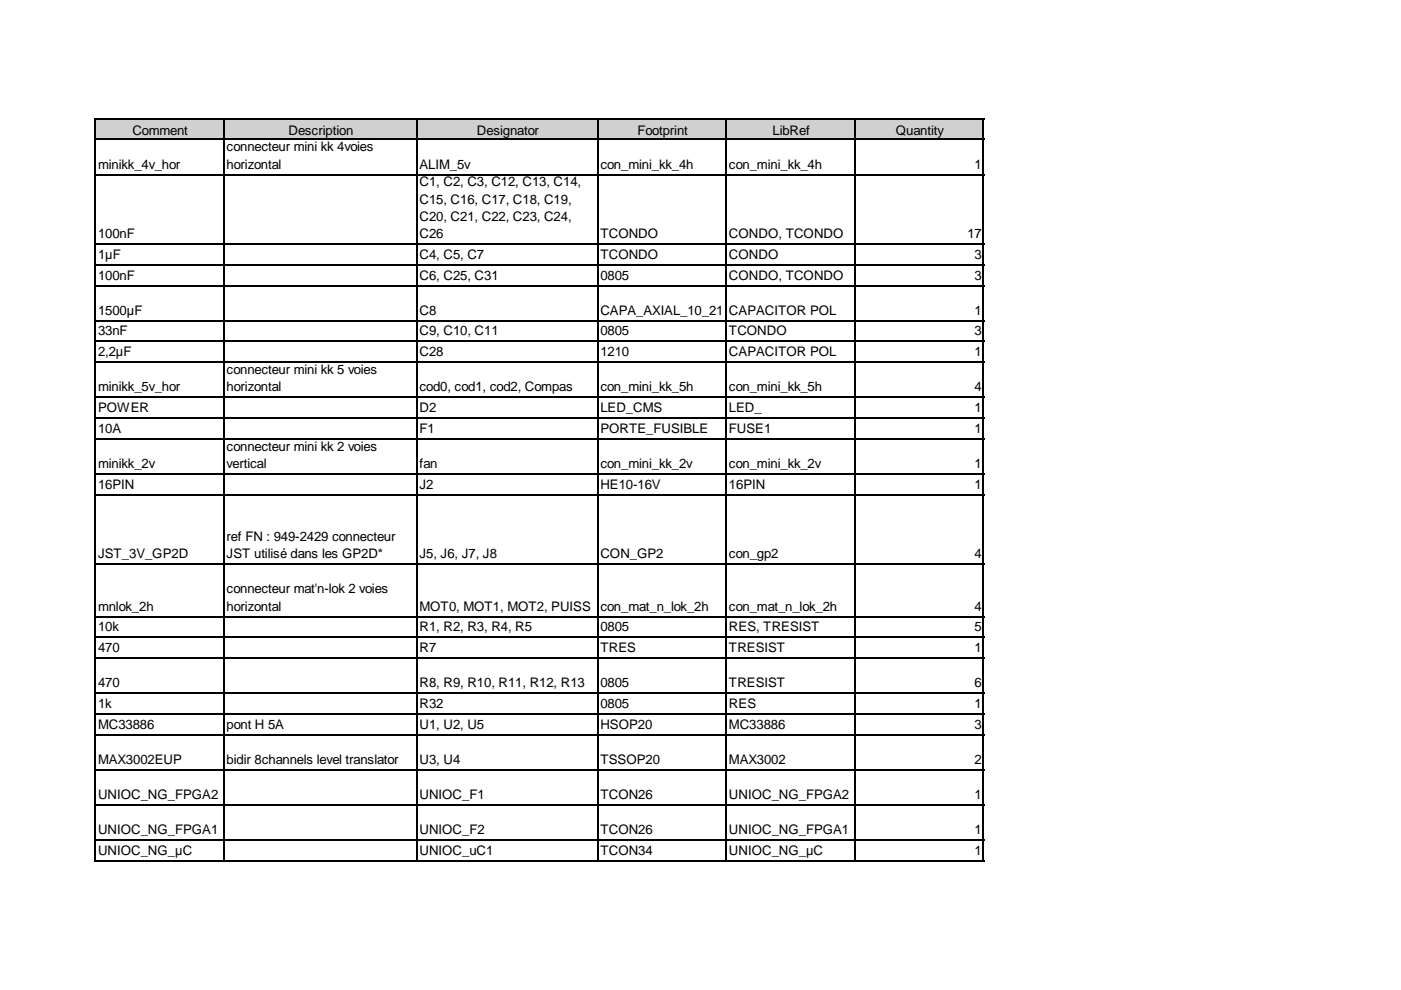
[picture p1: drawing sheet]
<svg xmlns="http://www.w3.org/2000/svg" width="297mm" height="210mm" viewBox="0 0 297 210" stroke-linecap="round" stroke-linejoin="round" font-family="sans-serif">
<defs><g id="words">
<g font-size="2.8">
<text x="28.1" y="28.5">Comment</text>
<text x="61.2" y="28.5">Description</text>
<text x="101.1" y="28.5">Designator</text>
<text x="135.2" y="28.5">Footprint</text>
<text x="163.8" y="28.5">LibRef</text>
<text x="189.9" y="28.5">Quantity</text>
<text x="20.8" y="35.7">minikk_4v_hor</text>
<text x="48" y="32.1">connecteur mini kk 4voies</text>
<text x="48" y="35.7">horizontal</text>
<text x="88.9" y="35.7">ALIM_5v</text>
<text x="127.3" y="35.7">con_mini_kk_4h</text>
<text x="154.6" y="35.7">con_mini_kk_4h</text>
<text x="206.6" y="35.7">1</text>
<text x="88.9" y="39.5">C1, C2, C3, C12, C13, C14,</text>
<text x="88.9" y="43.2">C15, C16, C17, C18, C19,</text>
<text x="88.9" y="46.8">C20, C21, C22, C23, C24,</text>
<text x="20.8" y="50.5">100nF</text>
<text x="88.9" y="50.5">C26</text>
<text x="127.3" y="50.5">TCONDO</text>
<text x="154.6" y="50.5">CONDO, TCONDO</text>
<text x="205.1" y="50.5">17</text>
<text x="20.8" y="54.9">1µF</text>
<text x="20.8" y="59.3">100nF</text>
<text x="88.9" y="54.9">C4, C5, C7</text>
<text x="88.9" y="59.3">C6, C25, C31</text>
<text x="127.3" y="59.3">0805</text>
<text x="127.3" y="54.9">TCONDO</text>
<text x="154.6" y="59.3">CONDO, TCONDO</text>
<text x="154.6" y="54.9">CONDO</text>
<text x="206.6" y="59.3">3</text>
<text x="206.6" y="54.9">3</text>
<text x="20.8" y="66.7">1500µF</text>
<text x="20.8" y="71.1">33nF</text>
<text x="88.9" y="66.7">C8</text>
<text x="88.9" y="71.1">C9, C10, C11</text>
<text x="127.3" y="71.1">0805</text>
<text x="127.3" y="66.7">CAPA_AXIAL_10_21 CAPACITOR POL</text>
<text x="154.6" y="71.1">TCONDO</text>
<text x="206.6" y="71.1">3</text>
<text x="206.6" y="66.7">1</text>
<text x="20.8" y="75.5">2,2µF</text>
<text x="88.9" y="75.5">C28</text>
<text x="127.3" y="75.5">1210</text>
<text x="154.6" y="75.5">CAPACITOR POL</text>
<text x="206.6" y="75.5">1</text>
<text x="20.8" y="83">minikk_5v_hor</text>
<text x="48" y="79.3">connecteur mini kk 5 voies</text>
<text x="48" y="83">horizontal</text>
<text x="88.9" y="83">cod0, cod1, cod2, Compas</text>
<text x="127.3" y="83">con_mini_kk_5h</text>
<text x="154.6" y="83">con_mini_kk_5h</text>
<text x="206.6" y="83">4</text>
<text x="20.8" y="87.4">POWER</text>
<text x="88.9" y="87.4">D2</text>
<text x="127.3" y="87.4">LED_CMS</text>
<text x="154.6" y="87.4">LED_</text>
<text x="206.6" y="87.4">1</text>
<text x="20.8" y="91.8">10A</text>
<text x="48" y="95.6">connecteur mini kk 2 voies</text>
<text x="88.9" y="91.8">F1</text>
<text x="127.3" y="91.8">PORTE_FUSIBLE</text>
<text x="154.6" y="91.8">FUSE1</text>
<text x="206.6" y="91.8">1</text>
<text x="20.8" y="99.2">minikk_2v</text>
<text x="48" y="99.2">vertical</text>
<text x="88.9" y="99.2">fan</text>
<text x="127.3" y="99.2">con_mini_kk_2v</text>
<text x="154.6" y="99.2">con_mini_kk_2v</text>
<text x="206.6" y="99.2">1</text>
<text x="20.8" y="103.6">16PIN</text>
<text x="88.9" y="103.6">J2</text>
<text x="127.3" y="103.6">HE10-16V</text>
<text x="154.6" y="103.6">16PIN</text>
<text x="206.6" y="103.6">1</text>
<text x="20.8" y="118.4">JST_3V_GP2D</text>
<text x="48" y="114.7">ref FN : 949-2429 connecteur</text>
<text x="48" y="118.4">JST utilisé dans les GP2D*</text>
<text x="88.9" y="118.4">J5, J6, J7, J8</text>
<text x="127.3" y="118.4">CON_GP2</text>
<text x="154.6" y="118.4">con_gp2</text>
<text x="206.6" y="118.4">4</text>
<text x="48" y="125.8">connecteur mat'n-lok 2 voies</text>
<text x="20.8" y="129.5">mnlok_2h</text>
<text x="48" y="129.5">horizontal</text>
<text x="88.9" y="129.5">MOT0, MOT1, MOT2, PUISS</text>
<text x="127.3" y="129.5">con_mat_n_lok_2h</text>
<text x="154.6" y="129.5">con_mat_n_lok_2h</text>
<text x="206.6" y="129.5">4</text>
<text x="20.8" y="133.9">10k</text>
<text x="88.9" y="133.9">R1, R2, R3, R4, R5</text>
<text x="127.3" y="133.9">0805</text>
<text x="154.6" y="133.9">RES, TRESIST</text>
<text x="206.6" y="133.9">5</text>
<text x="20.8" y="138.3">470</text>
<text x="88.9" y="138.3">R7</text>
<text x="127.3" y="138.3">TRES</text>
<text x="154.6" y="138.3">TRESIST</text>
<text x="206.6" y="138.3">1</text>
<text x="20.8" y="145.7">470</text>
<text x="88.9" y="145.7">R8, R9, R10, R11, R12, R13</text>
<text x="127.3" y="145.7">0805</text>
<text x="154.6" y="145.7">TRESIST</text>
<text x="206.6" y="145.7">6</text>
<text x="20.8" y="154.5">MC33886</text>
<text x="20.8" y="150.1">1k</text>
<text x="48" y="154.5">pont H 5A</text>
<text x="88.9" y="154.5">U1, U2, U5</text>
<text x="88.9" y="150.1">R32</text>
<text x="127.3" y="154.5">HSOP20</text>
<text x="127.3" y="150.1">0805</text>
<text x="154.6" y="154.5">MC33886</text>
<text x="154.6" y="150.1">RES</text>
<text x="206.6" y="150.1">1</text>
<text x="206.6" y="154.5">3</text>
<text x="20.8" y="162">MAX3002EUP</text>
<text x="48" y="162">bidir 8channels level translator</text>
<text x="88.9" y="162">U3, U4</text>
<text x="127.3" y="162">TSSOP20</text>
<text x="154.6" y="162">MAX3002</text>
<text x="206.6" y="162">2</text>
<text x="20.8" y="169.4">UNIOC_NG_FPGA2</text>
<text x="88.9" y="169.4">UNIOC_F1</text>
<text x="127.3" y="169.4">TCON26</text>
<text x="154.6" y="169.4">UNIOC_NG_FPGA2</text>
<text x="206.6" y="169.4">1</text>
<text x="20.8" y="176.9">UNIOC_NG_FPGA1</text>
<text x="88.9" y="176.9">UNIOC_F2</text>
<text x="127.3" y="176.9">TCON26</text>
<text x="154.6" y="176.9">UNIOC_NG_FPGA1</text>
<text x="206.6" y="176.9">1</text>
<text x="20.8" y="181.3">UNIOC_NG_µC</text>
<text x="88.9" y="181.3">UNIOC_uC1</text>
<text x="127.3" y="181.3">TCON34</text>
<text x="154.6" y="181.3">UNIOC_NG_µC</text>
<text x="206.6" y="181.3">1</text>
</g>
</g></defs>
<path d="M20.2 25.1h188.4v4.5h-188.4z" fill="#d4d0c8"/>
<path d="M20.2 29.5h188.4v153.1h-188.4z" fill="#fff"/>
<g fill="none" stroke="#000" stroke-width=".34">
<path d="M20.2 25v157.7M20.4 25.1h188.3M20.4 29.5h188.3M20.4 37h188.3M47.5 25.3v4.1M47.5 29.7v153M88.3 25.3v4.1M88.3 29.7v153M126.7 25.3v4.1M126.7 29.7v153M154 25.3v4.1M154 29.7v153"/>
<path d="M181.2 25.3v4.1M181.2 29.7v153M208.5 25.3v4.1M208.5 29.7v153M20.4 51.7h188.3M20.4 56.1h188.3M20.4 60.5h188.3M20.4 68h188.3M20.4 72.4h188.3M20.4 76.8h188.3M20.4 84.2h188.3M20.4 88.6h188.3"/>
<path d="M20.4 93h188.3M20.4 100.5h188.3M20.4 104.9h188.3M20.4 119.6h188.3M20.4 130.7h188.3M20.4 135.1h188.3M20.4 139.5h188.3M20.4 147h188.3M20.4 151.4h188.3M20.4 155.8h188.3M20.4 163.2h188.3M20.4 170.7h188.3"/>
<path d="M20.4 178.1h188.3M20.4 182.5h188.3"/>
</g>
<use href="#words"/>
</svg>
